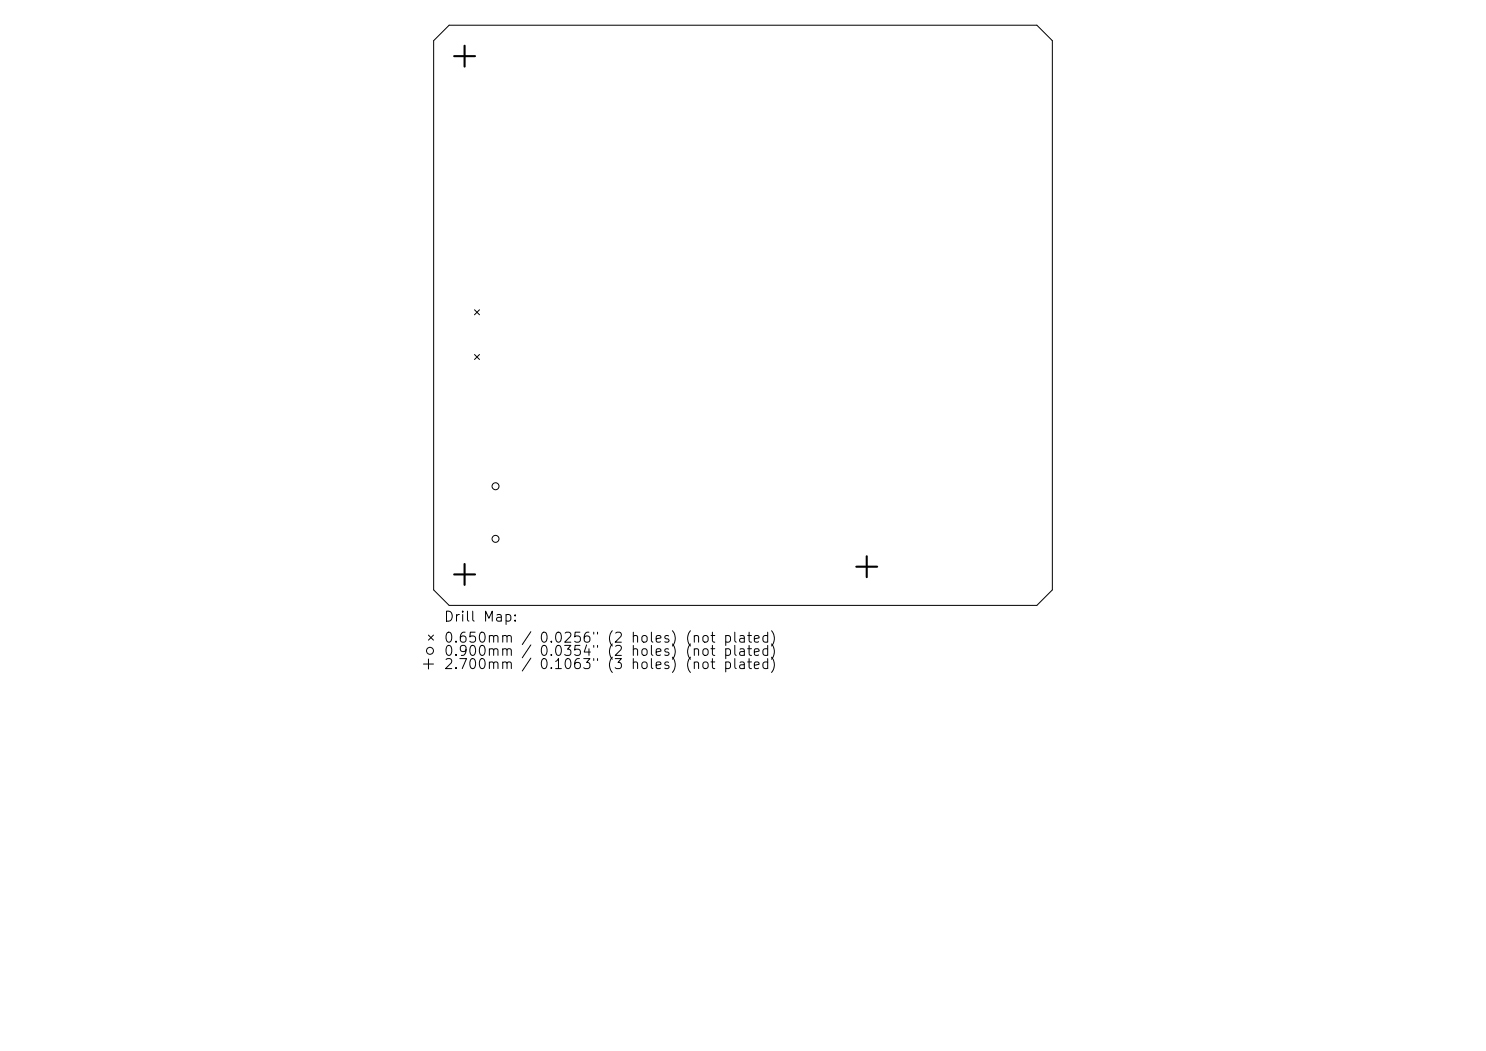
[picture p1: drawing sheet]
<svg xmlns="http://www.w3.org/2000/svg" width="297mm" height="210mm" viewBox="0 0 297 210" stroke-linecap="round" stroke-linejoin="round" font-family="sans-serif">
<defs><g id="words">
<g font-size="2">
<text x="88.6" y="124.7">Drill Map:</text>
<text x="88.6" y="128.9">0.650mm / 0.0256&quot; (2 holes) (not plated)</text>
<text x="88.6" y="131.6">0.900mm / 0.0354&quot; (2 holes) (not plated)</text>
<text x="88.6" y="134.2">2.700mm / 0.1063&quot; (3 holes) (not plated)</text>
</g>
</g></defs>
<g fill="none" stroke="#000" stroke-width=".2">
<path d="M86.7 8.1l3.1-3.1h117.4l3.1 3.1v109.8l-3.1 3.1h-117.4l-3.1-3.1zM94.8 61.9l1 1M94.8 70.8l1 1M95.8 61.9l-1 1M95.8 70.8l-1 1M84.6 132.7h2M85.6 126.9l1 1M85.6 131.7v2M86.6 126.9l-1 1"/>
<circle cx="99" cy="97.2" r=".7"/>
<circle cx="99" cy="107.7" r=".7"/>
<circle cx="85.9" cy="130" r=".7"/>
</g>
<path d="M90.8 11.2h4.1M92.9 9.1v4.2M90.8 114.8h4.1M92.9 112.7v4.2M171.1 113.2h4.2M173.2 111.2v4.1" fill="none" stroke="#000" stroke-width=".42"/>
<use href="#words"/>
</svg>
